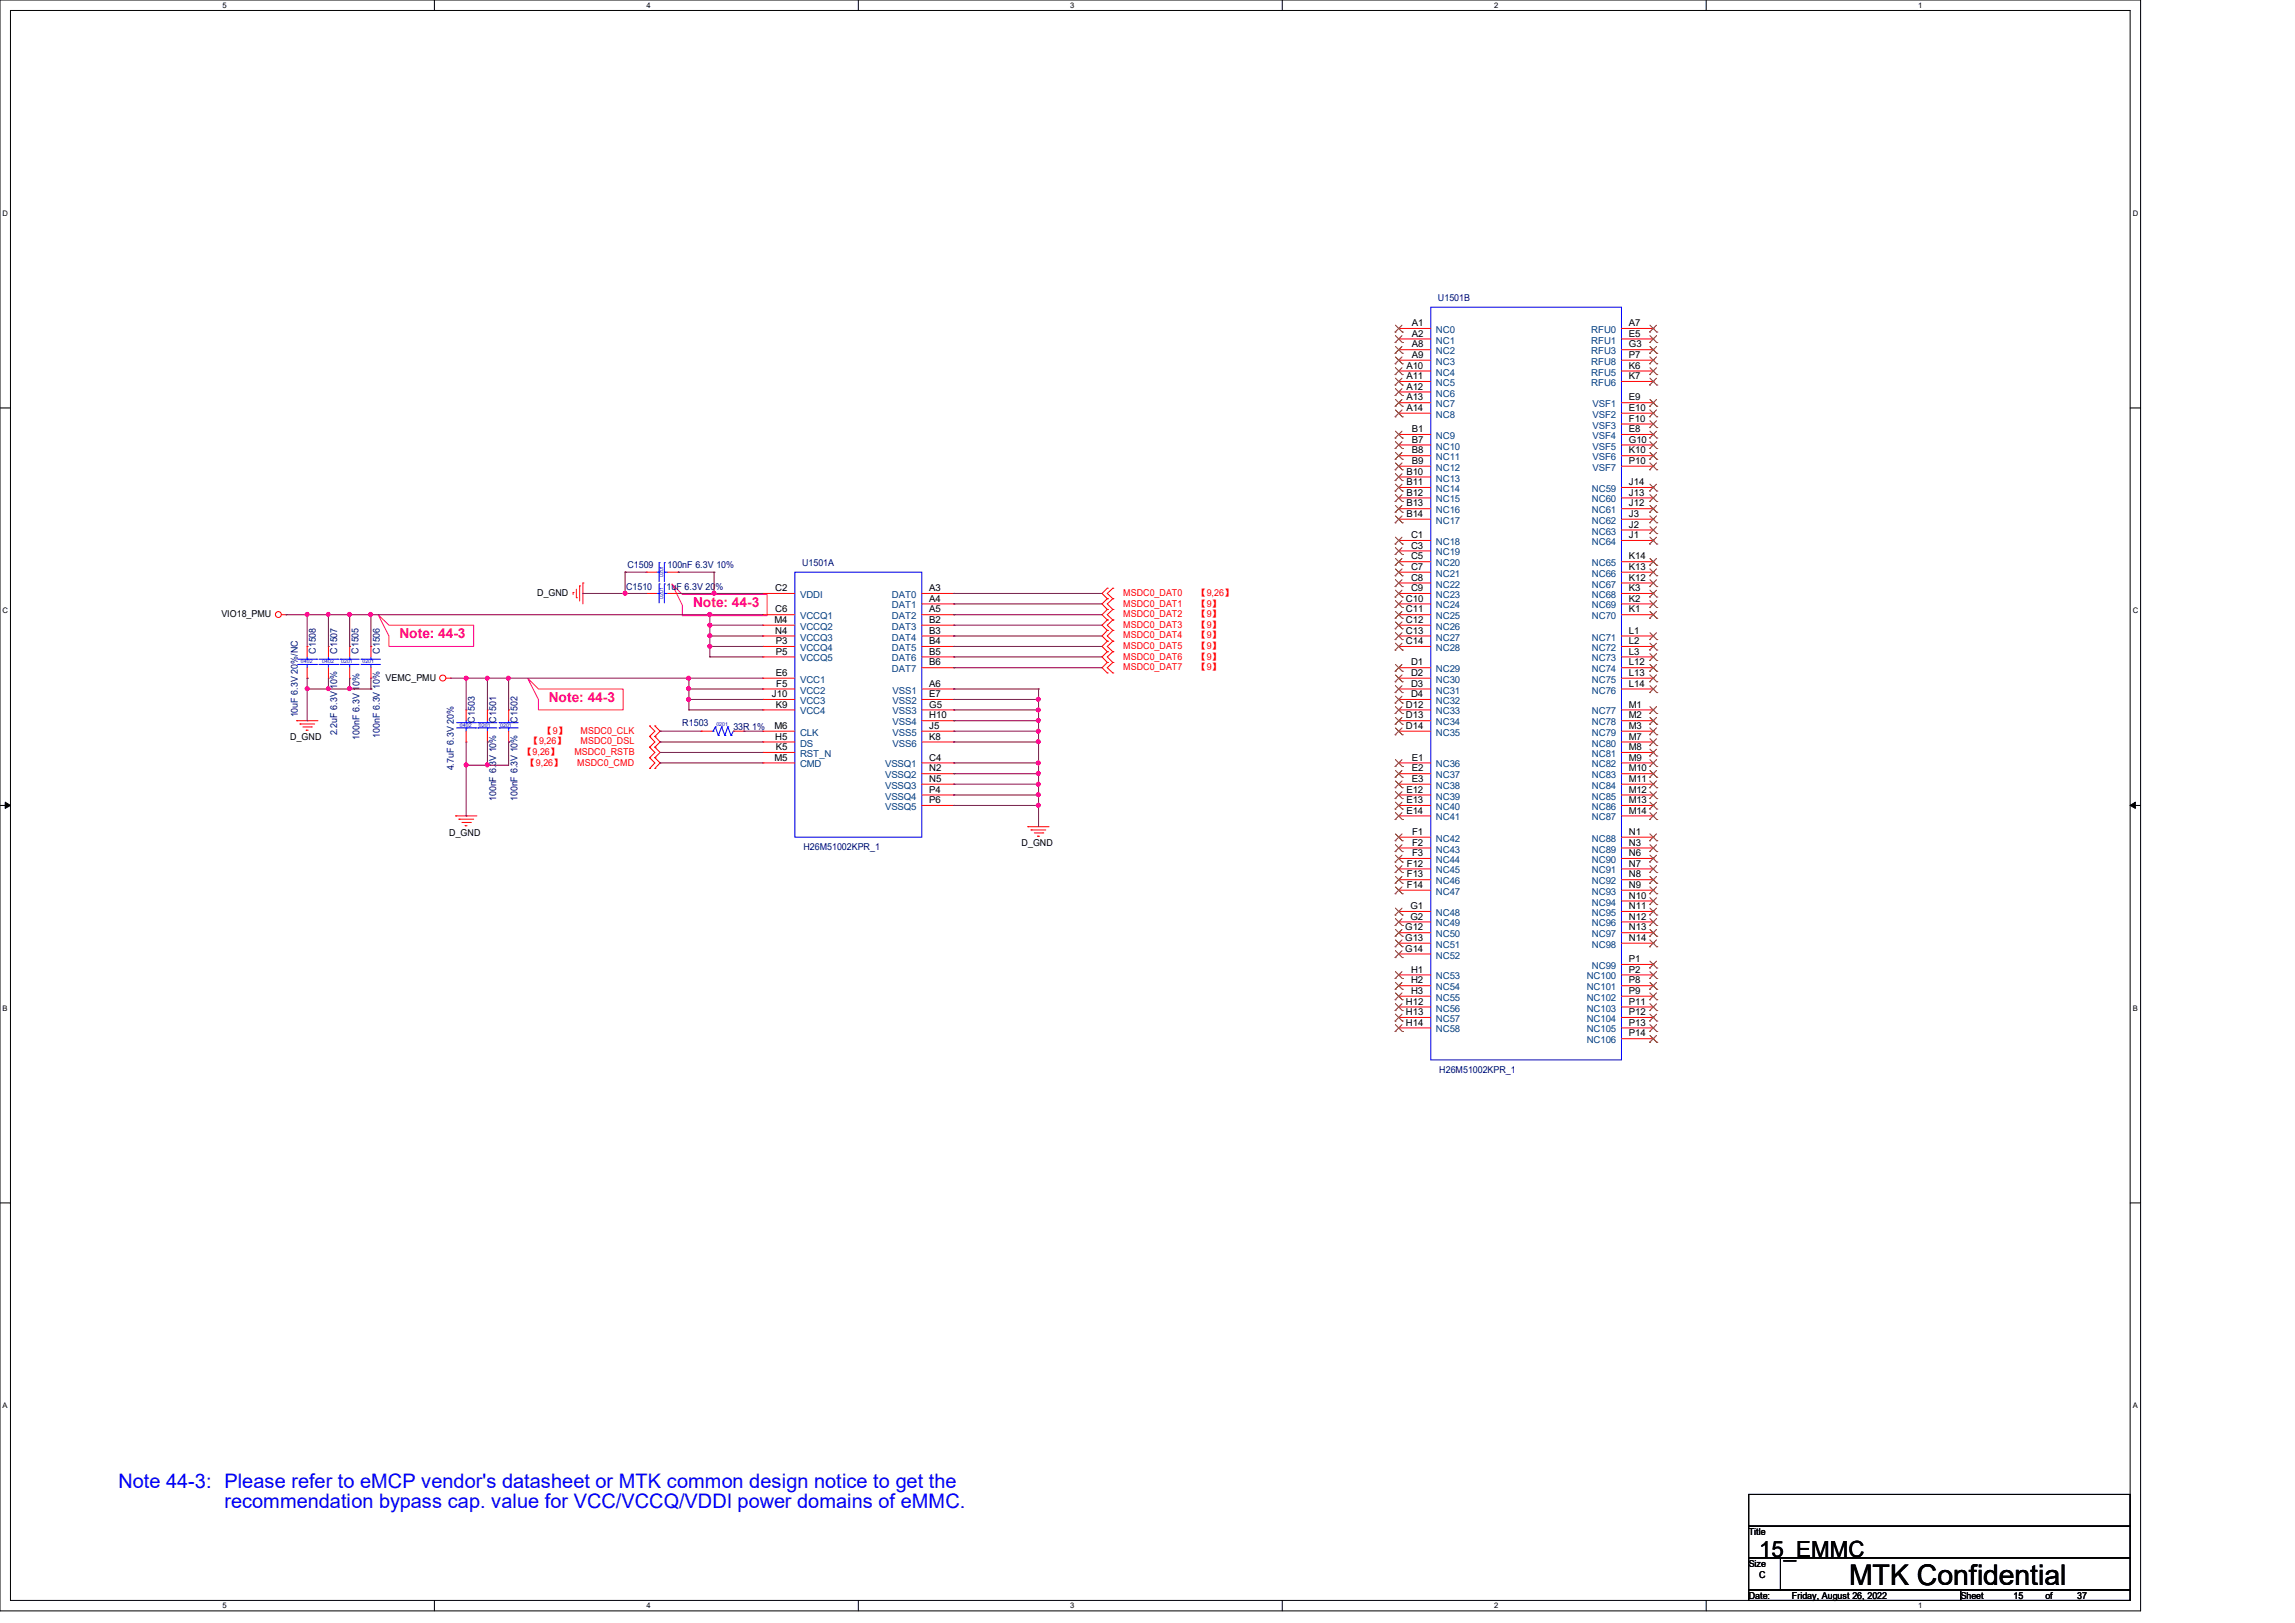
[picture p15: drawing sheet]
<svg xmlns="http://www.w3.org/2000/svg" width="297mm" height="210mm" viewBox="0 0 297 210" stroke-linecap="round" stroke-linejoin="round" font-family="sans-serif">
<defs><g id="words">
<text font-size="3.7" x="239.3" y="205.1">MTK Confidential</text>
<text font-size="2.9" x="227.7" y="201.5">15_EMMC</text>
<g font-size="2.6" fill="#00f">
<text x="15.3" y="192.5">Note 44-3: Please refer to eMCP vendor's datasheet or MTK common design notice to get the</text>
<text x="29" y="195.2">recommendation bypass cap. value for VCC/VCCQ/VDDI power domains of eMMC.</text>
</g>
<g font-size="1.8" fill="#ff0080">
<text x="51.7" y="82.5">Note: 44-3</text>
<text x="89.7" y="78.6">Note: 44-3</text>
<text x="71" y="90.8">Note: 44-3</text>
</g>
<g font-size="1.2" fill="#000080">
<text x="186.1" y="39">U1501B</text>
<text x="81" y="76.3">C1510</text>
<text x="81.2" y="73.5">C1509</text>
<text x="86.3" y="76.3">1uF 6.3V 20%</text>
<text x="86.4" y="73.5">100nF 6.3V 10%</text>
<text x="103.8" y="73.3">U1501A</text>
<text x="40.9" y="84.6" transform="rotate(-90 40.9 84.6)">C1508</text>
<text x="43.6" y="84.6" transform="rotate(-90 43.6 84.6)">C1507</text>
<text x="46.4" y="84.6" transform="rotate(-90 46.4 84.6)">C1505</text>
<text x="49.1" y="84.6" transform="rotate(-90 49.1 84.6)">C1506</text>
<text x="38.6" y="92.8" transform="rotate(-90 38.6 92.8)">10uF 6.3V 20%/NC</text>
<text x="43.6" y="95.2" transform="rotate(-90 43.6 95.2)">2.2uF 6.3V 10%</text>
<text x="46.5" y="95.7" transform="rotate(-90 46.5 95.7)">100nF 6.3V 10%</text>
<text x="49.1" y="95.5" transform="rotate(-90 49.1 95.5)">100nF 6.3V 10%</text>
<text x="61.5" y="93.5" transform="rotate(-90 61.5 93.5)">C1503</text>
<text x="64.2" y="93.5" transform="rotate(-90 64.2 93.5)">C1501</text>
<text x="67" y="93.5" transform="rotate(-90 67 93.5)">C1502</text>
<text x="88.3" y="94">R1503</text>
<text x="94.9" y="94.4">33R 1%</text>
<text x="58.7" y="99.7" transform="rotate(-90 58.7 99.7)">4.7uF 6.3V 20%</text>
<text x="64.2" y="103.7" transform="rotate(-90 64.2 103.7)">100nF 6.3V 10%</text>
<text x="67" y="103.7" transform="rotate(-90 67 103.7)">100nF 6.3V 10%</text>
<text x="104" y="110">H26M51002KPR_1</text>
<text x="186.3" y="138.9">H26M51002KPR_1</text>
</g>
<g font-size="1.2">
<text x="182" y="47.7">A10</text>
<text x="182.7" y="42.2">A1</text>
<text x="182.7" y="43.6">A2</text>
<text x="182.7" y="45">A8</text>
<text x="182.7" y="46.3">A9</text>
<text x="210.8" y="42.2">A7</text>
<text x="210.8" y="43.6">E5</text>
<text x="210.8" y="45">G3</text>
<text x="210.8" y="47.7">K6</text>
<text x="210.8" y="46.3">P7</text>
<text x="182" y="49.1">A11</text>
<text x="182" y="50.4">A12</text>
<text x="182" y="51.8">A13</text>
<text x="182" y="53.2">A14</text>
<text x="210.8" y="49.1">K7</text>
<text x="210.8" y="51.8">E9</text>
<text x="210.8" y="53.2">E10</text>
<text x="182.7" y="55.9">B1</text>
<text x="182.7" y="57.3">B7</text>
<text x="182.7" y="58.7">B8</text>
<text x="210.8" y="55.9">E8</text>
<text x="210.8" y="57.3">G10</text>
<text x="210.8" y="58.7">K10</text>
<text x="210.8" y="54.6">F10</text>
<text x="182" y="61.4">B10</text>
<text x="182" y="62.8">B11</text>
<text x="182" y="64.1">B12</text>
<text x="182" y="65.5">B13</text>
<text x="182.7" y="60">B9</text>
<text x="210.8" y="60">P10</text>
<text x="210.8" y="62.8">J14</text>
<text x="210.8" y="64.1">J13</text>
<text x="210.8" y="65.5">J12</text>
<text x="182" y="66.9">B14</text>
<text x="182.6" y="69.6">C1</text>
<text x="182.6" y="71">C3</text>
<text x="210.8" y="66.9">J3</text>
<text x="210.8" y="68.3">J2</text>
<text x="210.8" y="69.6">J1</text>
<text x="69.5" y="77.1">D_GND</text>
<text x="100.3" y="76.5">C2</text>
<text x="120.3" y="76.5">A3</text>
<text x="120.3" y="77.9">A4</text>
<text x="181.9" y="77.9">C10</text>
<text x="182.6" y="72.4">C5</text>
<text x="182.6" y="73.7">C7</text>
<text x="182.6" y="75.1">C8</text>
<text x="182.6" y="76.5">C9</text>
<text x="210.8" y="72.4">K14</text>
<text x="210.8" y="73.7">K13</text>
<text x="210.8" y="75.1">K12</text>
<text x="210.8" y="76.5">K3</text>
<text x="210.8" y="77.9">K2</text>
<text x="28.7" y="79.8">VIO18_PMU</text>
<text x="100.2" y="80.6">M4</text>
<text x="100.3" y="79.2">C6</text>
<text x="100.3" y="82">N4</text>
<text x="100.4" y="83.4">P3</text>
<text x="120.3" y="79.2">A5</text>
<text x="120.3" y="80.6">B2</text>
<text x="120.3" y="82">B3</text>
<text x="120.3" y="83.4">B4</text>
<text x="181.9" y="79.2">C11</text>
<text x="181.9" y="80.6">C12</text>
<text x="181.9" y="82">C13</text>
<text x="181.9" y="83.4">C14</text>
<text x="210.8" y="79.2">K1</text>
<text x="210.8" y="82">L1</text>
<text x="210.8" y="83.4">L2</text>
<text x="49.9" y="88.1">VEMC_PMU</text>
<text x="100.4" y="84.7">P5</text>
<text x="100.4" y="87.5">E6</text>
<text x="100.5" y="88.9">F5</text>
<text x="120.3" y="84.7">B5</text>
<text x="120.3" y="86.1">B6</text>
<text x="120.3" y="88.9">A6</text>
<text x="182.6" y="86.1">D1</text>
<text x="182.6" y="87.5">D2</text>
<text x="182.6" y="88.9">D3</text>
<text x="210.8" y="84.7">L3</text>
<text x="210.8" y="86.1">L12</text>
<text x="210.8" y="87.5">L13</text>
<text x="210.8" y="88.9">L14</text>
<text x="37.5" y="95.8">D_GND</text>
<text x="99.9" y="90.2">J10</text>
<text x="100.2" y="94.3">M6</text>
<text x="100.3" y="95.7">H5</text>
<text x="100.4" y="91.6">K9</text>
<text x="120.3" y="90.2">E7</text>
<text x="120.3" y="91.6">G5</text>
<text x="120.3" y="93">H10</text>
<text x="120.3" y="94.3">J5</text>
<text x="120.3" y="95.7">K8</text>
<text x="181.9" y="91.6">D12</text>
<text x="181.9" y="93">D13</text>
<text x="181.9" y="94.3">D14</text>
<text x="182.6" y="90.2">D4</text>
<text x="210.8" y="91.6">M1</text>
<text x="210.8" y="93">M2</text>
<text x="210.8" y="94.3">M3</text>
<text x="210.8" y="95.7">M7</text>
<text x="100.2" y="98.4">M5</text>
<text x="100.4" y="97.1">K5</text>
<text x="120.3" y="98.4">C4</text>
<text x="120.3" y="99.8">N2</text>
<text x="120.3" y="101.2">N5</text>
<text x="182.7" y="98.4">E1</text>
<text x="182.7" y="99.8">E2</text>
<text x="182.7" y="101.2">E3</text>
<text x="210.8" y="97.1">M8</text>
<text x="210.8" y="98.4">M9</text>
<text x="210.8" y="99.8">M10</text>
<text x="210.8" y="101.2">M11</text>
<text x="120.3" y="102.6">P4</text>
<text x="120.3" y="103.9">P6</text>
<text x="182" y="102.6">E12</text>
<text x="182" y="103.9">E13</text>
<text x="182" y="105.3">E14</text>
<text x="210.8" y="102.6">M12</text>
<text x="210.8" y="103.9">M13</text>
<text x="210.8" y="105.3">M14</text>
<text x="58.1" y="108.1">D_GND</text>
<text x="132.2" y="109.5">D_GND</text>
<text x="182.1" y="112.1">F12</text>
<text x="182.1" y="113.5">F13</text>
<text x="182.7" y="108">F1</text>
<text x="182.7" y="109.4">F2</text>
<text x="182.7" y="110.8">F3</text>
<text x="210.8" y="108">N1</text>
<text x="210.8" y="109.4">N3</text>
<text x="210.8" y="110.8">N6</text>
<text x="210.8" y="112.1">N7</text>
<text x="210.8" y="113.5">N8</text>
<text x="182.1" y="114.9">F14</text>
<text x="182.5" y="117.6">G1</text>
<text x="182.5" y="119">G2</text>
<text x="210.8" y="114.9">N9</text>
<text x="210.8" y="116.3">N10</text>
<text x="210.8" y="117.6">N11</text>
<text x="210.8" y="119">N12</text>
<text x="181.9" y="120.4">G12</text>
<text x="181.9" y="121.7">G13</text>
<text x="181.9" y="123.1">G14</text>
<text x="182.6" y="125.9">H1</text>
<text x="210.8" y="120.4">N13</text>
<text x="210.8" y="121.7">N14</text>
<text x="210.8" y="124.5">P1</text>
<text x="210.8" y="125.9">P2</text>
<text x="181.9" y="130">H12</text>
<text x="181.9" y="131.4">H13</text>
<text x="182.6" y="127.3">H2</text>
<text x="182.6" y="128.6">H3</text>
<text x="210.8" y="127.3">P8</text>
<text x="210.8" y="128.6">P9</text>
<text x="210.8" y="130">P11</text>
<text x="210.8" y="131.4">P12</text>
<text x="181.9" y="132.7">H14</text>
<text x="210.8" y="132.7">P13</text>
<text x="210.8" y="134.1">P14</text>
<text x="226.3" y="198.6">Title</text>
<text x="226.3" y="202.7">Size</text>
<text x="226.3" y="206.9">Date:</text>
<text x="227.7" y="204.1">C</text>
<text x="231.9" y="206.9">Friday, August 26, 2022</text>
<text x="253.7" y="206.9">Sheet</text>
<text x="260.6" y="206.9">15</text>
<text x="264.7" y="206.9">of</text>
<text x="268.8" y="206.9">37</text>
</g>
<g font-size="1.2" fill="#004080">
<text x="185.8" y="43.1">NC0</text>
<text x="185.8" y="44.4">NC1</text>
<text x="185.8" y="45.8">NC2</text>
<text x="185.8" y="47.2">NC3</text>
<text x="205.9" y="43.1">RFU0</text>
<text x="205.9" y="44.4">RFU1</text>
<text x="205.9" y="45.8">RFU3</text>
<text x="205.9" y="47.2">RFU8</text>
<text x="185.8" y="48.6">NC4</text>
<text x="185.8" y="50">NC5</text>
<text x="185.8" y="51.3">NC6</text>
<text x="185.8" y="52.7">NC7</text>
<text x="205.9" y="48.6">RFU5</text>
<text x="205.9" y="50">RFU6</text>
<text x="206.1" y="52.7">VSF1</text>
<text x="185.8" y="54.1">NC8</text>
<text x="185.8" y="56.8">NC9</text>
<text x="185.8" y="58.2">NC10</text>
<text x="185.8" y="59.6">NC11</text>
<text x="206.1" y="56.8">VSF4</text>
<text x="206.1" y="58.2">VSF5</text>
<text x="206.1" y="59.6">VSF6</text>
<text x="206.1" y="54.1">VSF2</text>
<text x="206.1" y="55.5">VSF3</text>
<text x="185.8" y="60.9">NC12</text>
<text x="185.8" y="62.3">NC13</text>
<text x="185.8" y="63.7">NC14</text>
<text x="185.8" y="65">NC15</text>
<text x="206" y="63.7">NC59</text>
<text x="206" y="65">NC60</text>
<text x="206.1" y="60.9">VSF7</text>
<text x="185.8" y="66.4">NC16</text>
<text x="185.8" y="67.8">NC17</text>
<text x="185.8" y="70.5">NC18</text>
<text x="185.8" y="71.9">NC19</text>
<text x="206" y="66.4">NC61</text>
<text x="206" y="67.8">NC62</text>
<text x="206" y="69.2">NC63</text>
<text x="206" y="70.5">NC64</text>
<text x="103.5" y="77.4">VDDI</text>
<text x="115.4" y="77.4">DAT0</text>
<text x="185.8" y="73.3">NC20</text>
<text x="185.8" y="74.6">NC21</text>
<text x="185.8" y="76">NC22</text>
<text x="185.8" y="77.4">NC23</text>
<text x="206" y="73.3">NC65</text>
<text x="206" y="74.6">NC66</text>
<text x="206" y="76">NC67</text>
<text x="206" y="77.4">NC68</text>
<text x="103.5" y="80.1">VCCQ1</text>
<text x="103.5" y="81.5">VCCQ2</text>
<text x="103.5" y="82.9">VCCQ3</text>
<text x="115.4" y="78.7">DAT1</text>
<text x="115.4" y="80.1">DAT2</text>
<text x="115.4" y="81.5">DAT3</text>
<text x="115.4" y="82.9">DAT4</text>
<text x="185.8" y="78.7">NC24</text>
<text x="185.8" y="80.1">NC25</text>
<text x="185.8" y="81.5">NC26</text>
<text x="185.8" y="82.9">NC27</text>
<text x="206" y="78.7">NC69</text>
<text x="206" y="80.1">NC70</text>
<text x="206" y="82.9">NC71</text>
<text x="103.5" y="84.2">VCCQ4</text>
<text x="103.5" y="85.6">VCCQ5</text>
<text x="103.5" y="88.3">VCC1</text>
<text x="103.5" y="89.7">VCC2</text>
<text x="115.4" y="84.2">DAT5</text>
<text x="115.4" y="85.6">DAT6</text>
<text x="115.4" y="87">DAT7</text>
<text x="115.5" y="89.7">VSS1</text>
<text x="185.8" y="84.2">NC28</text>
<text x="185.8" y="87">NC29</text>
<text x="185.8" y="88.3">NC30</text>
<text x="185.8" y="89.7">NC31</text>
<text x="206" y="84.2">NC72</text>
<text x="206" y="85.6">NC73</text>
<text x="206" y="87">NC74</text>
<text x="206" y="88.3">NC75</text>
<text x="206" y="89.7">NC76</text>
<text x="103.5" y="91.1">VCC3</text>
<text x="103.5" y="92.5">VCC4</text>
<text x="103.5" y="95.2">CLK</text>
<text x="115.5" y="91.1">VSS2</text>
<text x="115.5" y="92.5">VSS3</text>
<text x="115.5" y="93.9">VSS4</text>
<text x="115.5" y="95.2">VSS5</text>
<text x="185.8" y="91.1">NC32</text>
<text x="185.8" y="92.5">NC33</text>
<text x="185.8" y="93.9">NC34</text>
<text x="185.8" y="95.2">NC35</text>
<text x="206" y="92.5">NC77</text>
<text x="206" y="93.9">NC78</text>
<text x="206" y="95.2">NC79</text>
<text x="103.5" y="96.6">DS</text>
<text x="103.5" y="98">RST_N</text>
<text x="103.5" y="99.3">CMD</text>
<text x="114.5" y="99.3">VSSQ1</text>
<text x="114.5" y="100.7">VSSQ2</text>
<text x="115.5" y="96.6">VSS6</text>
<text x="185.8" y="99.3">NC36</text>
<text x="185.8" y="100.7">NC37</text>
<text x="206" y="96.6">NC80</text>
<text x="206" y="98">NC81</text>
<text x="206" y="99.3">NC82</text>
<text x="206" y="100.7">NC83</text>
<text x="114.5" y="102.1">VSSQ3</text>
<text x="114.5" y="103.5">VSSQ4</text>
<text x="114.5" y="104.8">VSSQ5</text>
<text x="185.8" y="102.1">NC38</text>
<text x="185.8" y="103.5">NC39</text>
<text x="185.8" y="104.8">NC40</text>
<text x="185.8" y="106.2">NC41</text>
<text x="206" y="102.1">NC84</text>
<text x="206" y="103.5">NC85</text>
<text x="206" y="104.8">NC86</text>
<text x="206" y="106.2">NC87</text>
<text x="185.8" y="108.9">NC42</text>
<text x="185.8" y="110.3">NC43</text>
<text x="185.8" y="111.7">NC44</text>
<text x="185.8" y="113">NC45</text>
<text x="206" y="108.9">NC88</text>
<text x="206" y="110.3">NC89</text>
<text x="206" y="111.7">NC90</text>
<text x="206" y="113">NC91</text>
<text x="185.8" y="114.4">NC46</text>
<text x="185.8" y="115.8">NC47</text>
<text x="185.8" y="118.5">NC48</text>
<text x="185.8" y="119.9">NC49</text>
<text x="206" y="114.4">NC92</text>
<text x="206" y="115.8">NC93</text>
<text x="206" y="117.2">NC94</text>
<text x="206" y="118.5">NC95</text>
<text x="206" y="119.9">NC96</text>
<text x="185.8" y="121.3">NC50</text>
<text x="185.8" y="122.6">NC51</text>
<text x="185.8" y="124">NC52</text>
<text x="206" y="121.3">NC97</text>
<text x="206" y="122.6">NC98</text>
<text x="206" y="125.4">NC99</text>
<text x="185.8" y="126.7">NC53</text>
<text x="185.8" y="128.1">NC54</text>
<text x="185.8" y="129.5">NC55</text>
<text x="185.8" y="130.9">NC56</text>
<text x="205.4" y="126.7">NC100</text>
<text x="205.4" y="128.1">NC101</text>
<text x="205.4" y="129.5">NC102</text>
<text x="205.4" y="130.9">NC103</text>
<text x="185.8" y="132.2">NC57</text>
<text x="185.8" y="133.6">NC58</text>
<text x="205.4" y="132.2">NC104</text>
<text x="205.4" y="133.6">NC105</text>
<text x="205.4" y="135">NC106</text>
</g>
<g font-size="1.2" fill="#f00">
<text x="145.4" y="77.1">MSDC0_DAT0</text>
<text x="155" y="77.1">【9,26】</text>
<text x="145.4" y="78.5">MSDC0_DAT1</text>
<text x="145.4" y="79.8">MSDC0_DAT2</text>
<text x="145.4" y="81.2">MSDC0_DAT3</text>
<text x="145.4" y="82.6">MSDC0_DAT4</text>
<text x="145.4" y="84">MSDC0_DAT5</text>
<text x="155" y="78.5">【9】</text>
<text x="155" y="79.8">【9】</text>
<text x="155" y="81.2">【9】</text>
<text x="155" y="82.6">【9】</text>
<text x="155" y="84">【9】</text>
<text x="145.4" y="85.3">MSDC0_DAT6</text>
<text x="145.4" y="86.7">MSDC0_DAT7</text>
<text x="155" y="85.3">【9】</text>
<text x="155" y="86.7">【9】</text>
<text x="70.4" y="95">【9】</text>
<text x="75.1" y="95">MSDC0_CLK</text>
<text x="67.7" y="97.7">【9,26】</text>
<text x="68.2" y="99.1">【9,26】</text>
<text x="68.6" y="96.3">【9,26】</text>
<text x="74.3" y="97.7">MSDC0_RSTB</text>
<text x="74.7" y="99.1">MSDC0_CMD</text>
<text x="75.1" y="96.3">MSDC0_DSL</text>
</g>
<g font-size="1">
<text x="28.8" y="1">5</text>
<text x="83.7" y="1">4</text>
<text x="138.5" y="1">3</text>
<text x="193.4" y="1">2</text>
<text x="248.2" y="1">1</text>
<text x=".3" y="27.9">D</text>
<text x="276" y="27.9">D</text>
<text x=".3" y="79.4">C</text>
<text x="276" y="79.4">C</text>
<text x=".3" y="130.8">B</text>
<text x="276" y="130.8">B</text>
<text x=".3" y="182.2">A</text>
<text x="276" y="182.2">A</text>
<text x="28.8" y="208.1">5</text>
<text x="83.7" y="208.1">4</text>
<text x="138.5" y="208.1">3</text>
<text x="193.4" y="208.1">2</text>
<text x="248.2" y="208.1">1</text>
</g>
<g font-size=".7" fill="#00f">
<text x="85.8" y="77.5" transform="rotate(-90 85.8 77.5)">0201</text>
<text x="85.8" y="74.7" transform="rotate(-90 85.8 74.7)">0201</text>
<text x="38.9" y="85.8">0402</text>
<text x="41.7" y="85.8">0402</text>
<text x="44.2" y="85.8">0201</text>
<text x="46.9" y="85.8">0201</text>
<text x="59.5" y="94">0402</text>
<text x="62" y="94">0201</text>
<text x="64.7" y="94">0201</text>
<text x="92.7" y="93.9">0201</text>
</g>
</g></defs>
<path d="M0 0h277v208.4h-277zM1.4 1.4h274.3v205.7h-274.3z" fill="none" stroke="#000" stroke-width=".13"/>
<g fill="#fff">
<path d="M28.8 .1h.5v1.1h-.5z"/>
<path d="M28.8 207.2h.5v1.1h-.5z"/>
</g>
<path d="M56.2 0v1.4M56.2 207.1v1.3" fill="none" stroke="#000" stroke-width=".13"/>
<g fill="#fff">
<path d="M83.7 .1h.5v1.1h-.5z"/>
<path d="M83.7 207.2h.5v1.1h-.5z"/>
</g>
<path d="M111.1 0v1.4M111.1 207.1v1.3" fill="none" stroke="#000" stroke-width=".13"/>
<g fill="#fff">
<path d="M138.5 .1h.6v1.1h-.6z"/>
<path d="M138.5 207.2h.6v1.1h-.6z"/>
</g>
<path d="M165.9 0v1.4M165.9 207.1v1.3" fill="none" stroke="#000" stroke-width=".13"/>
<g fill="#fff">
<path d="M193.4 .1h.5v1.1h-.5z"/>
<path d="M193.4 207.2h.5v1.1h-.5z"/>
</g>
<path d="M220.8 0v1.4M220.8 207.1v1.3" fill="none" stroke="#000" stroke-width=".13"/>
<g fill="#fff">
<path d="M248.2 .1h.6v1.1h-.6z"/>
<path d="M248.2 207.2h.6v1.1h-.6z"/>
<path d="M.3 27.1h.8v1.1h-.8z"/>
<path d="M276 27.1h.7v1.1h-.7z"/>
<path d="M.3 78.5h.8v1.1h-.8z"/>
<path d="M276 78.5h.7v1.1h-.7z"/>
</g>
<path d="M0 52.8h1.4M275.7 52.8h1.3" fill="none" stroke="#000" stroke-width=".13"/>
<g fill="#fff">
<path d="M.3 129.9h.7v1.1h-.7z"/>
<path d="M276 129.9h.6v1.1h-.6z"/>
</g>
<path d="M0 104.2h1.4M275.7 104.2h1.3" fill="none" stroke="#000" stroke-width=".13"/>
<path d="M.7 103.8l.7 .4-.7 .4zM275.7 104.2l.7-.4v.8z" fill="#000" stroke="#000" stroke-width=".13"/>
<g fill="#fff">
<path d="M.3 181.4h.7v1.1h-.7z"/>
<path d="M276 181.4h.6v1.1h-.6z"/>
</g>
<path d="M0 155.7h1.4M275.7 155.7h1.3M226.3 193.4h49.4v4.1h-49.4zM226.3 197.5h49.4v4.1h-49.4zM226.3 205.7h27.4v1.4h-27.4zM226.3 201.6h4.1v4.1h-4.1zM230.4 201.6h45.3v4.1h-45.3zM253.7 205.7h22v1.4h-22z" fill="none" stroke="#000" stroke-width=".13"/>
<path d="M48.9 79.5l1.4 1.4h11v2.8h-11v-1.4zM87 75.6l1.3 1.3h11v2.8h-11v-1.4zM68.3 87.8l1.4 1.4h10.9v2.7h-10.9v-1.4z" fill="none" stroke="#ff0080" stroke-width=".13"/>
<g fill="none" stroke="#f00" stroke-width=".13">
<path d="M181 42.5h.1M181 43.9h.1M181 45.3h.1M181 46.6h.1M181 48h.1M181 49.4h.1M181 50.7h.1M181 52.1h.1M181 53.5h.1M181 56.2h.1M181 57.6h.1M181 59h.1"/>
<path d="M181 42.5h4.2M181 43.9h4.2M181 45.3h4.2M181 46.6h4.2M181 48h4.2M181 49.4h4.2M181 50.7h4.2M181 52.1h4.2M181 53.5h4.2M181 56.2h4.2M181 57.6h4.2M181 59h4.2"/>
<path d="M209.8 42.5h4.2M209.8 43.9h4.2M209.8 45.3h4.2M209.8 46.6h4.2M209.8 48h4.2M209.8 49.4h4.2M209.8 52.1h4.2M209.8 53.5h4.2M209.8 56.2h4.2M209.8 57.6h4.2M209.8 59h4.2M209.8 54.9h4.2"/>
<path d="M214 42.5h.1M214 43.9h.1M214 56.2h.1M214 45.3h.1M214 57.6h.1M214 48h.1M214 49.4h.1M214 59h.1M214 46.6h.1M214 52.1h.1M214 53.5h.1M214 54.9h.1"/>
<path d="M36.4 79.5h.6M37 79.5h.1M74.2 76.7h.1M74.2 76.7v.2M74.6 77.3h.1M74.6 76.2v1.1M75 75.8h.1M75 75.8v2M75.4 75.4h.1M75.4 75.4v2.7M83.7 74h.1M83.7 76.8h.1"/>
<path d="M83.7 76.8h1.3M83.7 74h1.3M86.4 76.8h1.4M86.4 74h1.4M87.8 74h.1M87.8 76.8h.1M98.7 76.8h.1M98.7 79.5h.1M98.7 79.5h4.2M98.7 76.8h4.2M119.3 79.5h4.1M119.3 76.8h4.1"/>
<path d="M119.3 78.1h4.1M123.4 76.8h.1M123.4 78.1h.1M123.4 79.5h.1M143.3 76.1h.1M143.3 77.5h.1M143.3 78.9h.1M143.3 76.1l-.7 .7 .7 .7M143.3 77.5l-.7 .6 .7 .8M143.3 78.9l-.7 .6 .7 .7M144 77.5h.1M144 76.1h.1"/>
<path d="M144 78.9h.1M144 76.1l-.7 .7 .7 .7M144 77.5l-.7 .6 .7 .8M144 78.9l-.7 .6 .7 .7M181 60.3h.1M181 61.7h.1M181 63.1h.1M181 64.4h.1M181 65.8h.1M181 67.2h.1M181 69.9h.1M181 71.3h.1"/>
<path d="M181 72.7h.1M181 74h.1M181 75.4h.1M181 76.8h.1M181 78.1h.1M181 79.5h.1M181 79.5h4.2M181 76.8h4.2M181 78.1h4.2M181 74h4.2M181 60.3h4.2M181 61.7h4.2"/>
<path d="M181 63.1h4.2M181 64.4h4.2M181 65.8h4.2M181 67.2h4.2M181 69.9h4.2M181 71.3h4.2M181 72.7h4.2M181 75.4h4.2M209.8 79.5h4.2M209.8 76.8h4.2M209.8 78.1h4.2M209.8 74h4.2"/>
<path d="M209.8 60.3h4.2M209.8 63.1h4.2M209.8 64.4h4.2M209.8 65.8h4.2M209.8 67.2h4.2M209.8 69.9h4.2M209.8 72.7h4.2M209.8 75.4h4.2M209.8 68.6h4.2M214 60.3h.1M214 63.1h.1M214 64.4h.1"/>
<path d="M214 65.8h.1M214 67.2h.1M214 68.6h.1M214 69.9h.1M214 72.7h.1M214 74h.1M214 75.4h.1M214 76.8h.1M214 78.1h.1M214 79.5h.1M38.4 93.3h.1M38.4 93.3h2.7"/>
<path d="M38.8 93.7h.1M38.8 93.7h1.9M39.2 94.1h1.1M39.6 94.5h.1M39.6 94.5h.3M39.8 83.7h.1M39.8 87.8h.1M39.8 83.7v1.3M39.8 86.4v1.4M40.3 94.1h.1M42.5 83.7h.1M42.5 87.8h.1"/>
<path d="M42.5 83.7v1.3M42.5 86.4v1.4M45.3 83.7h.1M45.3 87.8h.1M45.3 83.7v1.3M45.3 86.4v1.4M48 83.7h.1M48 87.8h.1M48 83.7v1.3M48 86.4v1.4M57.7 87.8h.6M58.3 87.8h.1"/>
<path d="M60.3 91.9h.1M60.3 96h.1M60.3 91.9v1.4M60.3 94.6v1.4M63.1 91.9h.1M63.1 96h.1M63.1 91.9v1.4M63.1 94.6v1.4M65.8 91.9h.1M65.8 96h.1M65.8 91.9v1.4M65.8 94.6v1.4"/>
<path d="M84.1 95.3h.1M84.1 93.9h.1M84.1 96.7h.1M84.1 99.4h.1M84.1 98h.1M84.1 93.9l.7 .7-.7 .7M84.1 95.3l.7 .7-.7 .7M84.1 98l.7 .7-.7 .7M84.1 96.7l.7 .7-.7 .6M84.8 93.9h.1M84.8 95.3h.1M84.8 96.7h.1"/>
<path d="M84.8 98h.1M84.8 99.4h.1M84.8 93.9l.6 .7-.6 .7M84.8 95.3l.6 .7-.6 .7M84.8 98l.6 .7-.6 .7M84.8 96.7l.6 .7-.6 .6M90.8 94.6h.1M90.8 94.6h1.4M94.9 94.6h1.4M96.3 94.6h.1M98.7 80.9h.1M98.7 82.3h.1"/>
<path d="M98.7 83.7h.1M98.7 85h.1M98.7 87.8h.1M98.7 89.2h.1M98.7 90.5h.1M98.7 91.9h.1M98.7 94.6h.1M98.7 96h.1M98.7 97.4h.1M98.7 98.7h.1M98.7 87.8h4.2M98.7 94.6h4.2"/>
<path d="M98.7 80.9h4.2M98.7 82.3h4.2M98.7 83.7h4.2M98.7 85h4.2M98.7 89.2h4.2M98.7 90.5h4.2M98.7 91.9h4.2M98.7 96h4.2M98.7 97.4h4.2M98.7 98.7h4.2M119.3 93.3h4.1M119.3 94.6h4.1"/>
<path d="M119.3 80.9h4.1M119.3 82.3h4.1M119.3 83.7h4.1M119.3 85h4.1M119.3 89.2h4.1M119.3 90.5h4.1M119.3 91.9h4.1M119.3 96h4.1M119.3 98.7h4.1M119.3 86.4h4.1M123.4 80.9h.1M123.4 82.3h.1"/>
<path d="M123.4 83.7h.1M123.4 85h.1M123.4 86.4h.1M123.4 89.2h.1M123.4 90.5h.1M123.4 91.9h.1M123.4 93.3h.1M123.4 94.6h.1M123.4 96h.1M123.4 98.7h.1M143.3 80.2h.1M143.3 81.6h.1"/>
<path d="M143.3 83h.1M143.3 84.3h.1M143.3 85.7h.1M143.3 87.1h.1M143.3 80.2l-.7 .7 .7 .7M143.3 81.6l-.7 .7 .7 .7M143.3 83l-.7 .7 .7 .6M143.3 84.3l-.7 .7 .7 .7M143.3 85.7l-.7 .7 .7 .7M144 80.2h.1M144 81.6h.1M144 83h.1"/>
<path d="M144 84.3h.1M144 85.7h.1M144 87.1h.1M144 80.2l-.7 .7 .7 .7M144 81.6l-.7 .7 .7 .7M144 83l-.7 .7 .7 .6M144 84.3l-.7 .7 .7 .7M144 85.7l-.7 .7 .7 .7M181 80.9h.1M181 82.3h.1M181 83.7h.1M181 86.4h.1"/>
<path d="M181 87.8h.1M181 89.2h.1M181 90.5h.1M181 91.9h.1M181 93.3h.1M181 94.6h.1M181 98.7h.1M181 87.8h4.2M181 93.3h4.2M181 94.6h4.2M181 80.9h4.2M181 82.3h4.2"/>
<path d="M181 83.7h4.2M181 89.2h4.2M181 90.5h4.2M181 91.9h4.2M181 98.7h4.2M181 86.4h4.2M209.8 87.8h4.2M209.8 93.3h4.2M209.8 94.6h4.2M209.8 82.3h4.2M209.8 83.7h4.2M209.8 85h4.2"/>
<path d="M209.8 89.2h4.2M209.8 91.9h4.2M209.8 96h4.2M209.8 97.4h4.2M209.8 98.7h4.2M209.8 86.4h4.2M214 82.3h.1M214 83.7h.1M214 85h.1M214 86.4h.1M214 87.8h.1M214 89.2h.1"/>
<path d="M214 91.9h.1M214 93.3h.1M214 94.6h.1M214 96h.1M214 97.4h.1M214 98.7h.1M59 105.6h.1M59 105.6h2.7M59.4 106h.1M59.4 106h1.9M59.8 106.4h1.1M60.2 106.8h.1"/>
<path d="M60.2 106.8h.3M60.9 106.4h.1M119.3 100.1h4.1M119.3 101.5h4.1M119.3 102.9h4.1M119.3 104.2h4.1M123.4 100.1h.1M123.4 101.5h.1M123.4 102.9h.1M123.4 104.2h.1M133 107h.1M133 107h2.8"/>
<path d="M133.4 107.4h.1M133.4 107.4h1.9M133.9 107.8h1.1M134.3 108.2h.1M134.3 108.2h.2M135 107.8h.1M181 100.1h.1M181 101.5h.1M181 102.9h.1M181 104.2h.1M181 105.6h.1M181 108.3h.1"/>
<path d="M181 109.7h.1M181 111.1h.1M181 112.4h.1M181 113.8h.1M181 115.2h.1M181 117.9h.1M181 119.3h.1M181 105.6h4.2M181 100.1h4.2M181 101.5h4.2M181 102.9h4.2M181 104.2h4.2"/>
<path d="M181 108.3h4.2M181 109.7h4.2M181 111.1h4.2M181 112.4h4.2M181 113.8h4.2M181 115.2h4.2M181 117.9h4.2M181 119.3h4.2M209.8 105.6h4.2M209.8 100.1h4.2M209.8 101.5h4.2M209.8 102.9h4.2"/>
<path d="M209.8 104.2h4.2M209.8 108.3h4.2M209.8 109.7h4.2M209.8 111.1h4.2M209.8 112.4h4.2M209.8 113.8h4.2M209.8 115.2h4.2M209.8 117.9h4.2M209.8 119.3h4.2M209.8 116.6h4.2M214 100.1h.1M214 101.5h.1"/>
<path d="M214 102.9h.1M214 104.2h.1M214 105.6h.1M214 108.3h.1M214 109.7h.1M214 111.1h.1M214 112.4h.1M214 113.8h.1M214 115.2h.1M214 116.6h.1M214 117.9h.1M214 119.3h.1"/>
<path d="M181 120.7h.1M181 122h.1M181 123.4h.1M181 126.2h.1M181 127.6h.1M181 128.9h.1M181 130.3h.1M181 131.7h.1M181 133h.1M181 120.7h4.2M181 122h4.2M181 123.4h4.2"/>
<path d="M181 126.2h4.2M181 127.6h4.2M181 128.9h4.2M181 130.3h4.2M181 131.7h4.2M181 133h4.2M209.8 120.7h4.2M209.8 122h4.2M209.8 126.2h4.2M209.8 127.6h4.2M209.8 128.9h4.2M209.8 130.3h4.2"/>
<path d="M209.8 131.7h4.2M209.8 133h4.2M209.8 124.8h4.2M209.8 134.4h4.2M214 120.7h.1M214 122h.1M214 124.8h.1M214 126.2h.1M214 127.6h.1M214 128.9h.1M214 130.3h.1M214 131.7h.1"/>
<path d="M214 133h.1M214 134.4h.1"/>
<circle cx="36" cy="79.5" r=".38"/>
<circle cx="57.3" cy="87.7" r=".39"/>
</g>
<g fill="none" stroke="#00f" stroke-width=".13">
<path d="M185.2 39.8h24.6v97.4h-24.6zM85 74h.3M85 76.8h.3M85.3 74h.1M85.3 72.8h.1M85.3 76.8h.1M85.3 75.6h.1M85.3 72.8v2.5M85.3 75.6v2.4M86 72.8h.1M86 74h.1M86 75.6h.1"/>
<path d="M86 76.8h.1M86 74h.4M86 72.8v2.5M86 75.6v2.4M86 76.8h.4M102.9 74h16.4v34.3h-16.4zM38.5 86h2.5M38.5 85.3h2.5M39.8 85.3h.1M39.8 86h.1M39.8 85v.3M39.8 86v.4"/>
<path d="M41 86h.1M41 85.3h.1M41.3 86h2.4M41.3 85.3h2.4M42.5 85.3h.1M42.5 86h.1M42.5 85v.3M42.5 86v.4M43.7 86h.1M43.7 85.3h.1M44 86h.1M44 85.3h.1"/>
<path d="M44 86h2.5M44 85.3h2.5M45.3 85.3h.1M45.3 86h.1M45.3 85v.3M45.3 86v.4M46.7 86h.1M46.7 85.3h.1M46.7 86h2.5M46.7 85.3h2.5M48 85.3h.1M48 86h.1"/>
<path d="M48 85v.3M48 86v.4M59.1 94.2h2.5M59.1 93.5h2.5M60.3 93.5h.1M60.3 94.2h.1M60.3 93.3v.2M60.3 94.2v.4M61.6 94.2h.1M61.6 93.5h.1M61.8 94.2h.1M61.8 93.5h.1"/>
<path d="M61.8 94.2h2.5M61.8 93.5h2.5M63.1 93.5h.1M63.1 94.2h.1M63.1 93.3v.2M63.1 94.2v.4M64.6 94.2h.1M64.6 93.5h.1M64.6 94.2h2.5M64.6 93.5h2.5M65.8 93.5h.1M65.8 94.2h.1"/>
<path d="M65.8 93.3v.2M65.8 94.2v.4M92.2 94.6h.1M92.3 94.6h.1M92.6 94.1h.1M92.6 94.1l-.3 .5M92.6 94.1l.4 1.1M93 95.2h.1M93.4 94.1h.1M93.4 94.1l-.4 1.1M93.4 94.1l.4 1.1M93.8 95.2h.1"/>
<path d="M94.2 94.1h.1M94.2 94.1l-.4 1.1M94.2 94.1l.4 1.1M94.6 95.2h.1M94.9 94.6h.1M94.9 94.6l-.3 .6"/>
</g>
<g fill="none" stroke="#804000" stroke-width=".13">
<path d="M180.6 43h.1M180.6 44.3h.1M180.6 45.7h.1M180.6 47.1h.1M180.6 48.5h.1M180.6 49.8h.1M180.6 51.2h.1M180.6 52.6h.1M180.6 53.9h.1M180.6 56.7h.1M180.6 58h.1M180.6 59.4h.1"/>
<path d="M180.6 42.1l.9 .9M180.6 43.4l.9 .9M180.6 44.8l.9 .9M180.6 46.2l.9 .9M180.6 47.6l.9 .9M180.6 48.9l.9 .9M180.6 50.3l.9 .9M180.6 51.7l.9 .9M180.6 53l.9 .9M180.6 55.8l.9 .9M180.6 57.1l.9 .9M180.6 58.5l.9 .9"/>
<path d="M180.6 59.9l.9 .9M181.4 42.1l-.8 .9M181.4 43.4l-.8 .9M181.4 44.8l-.8 .9M181.4 46.2l-.8 .9M181.4 47.6l-.8 .9M181.4 48.9l-.8 .9M181.4 50.3l-.8 .9M181.4 51.7l-.8 .9M181.4 53l-.8 .9M181.4 55.8l-.8 .9M181.4 57.1l-.8 .9"/>
<path d="M181.4 58.5l-.8 .9M181.4 59.9l-.8 .9M181.5 43h.1M181.5 44.3h.1M181.5 45.7h.1M181.5 47.1h.1M181.5 48.5h.1M181.5 49.8h.1M181.5 51.2h.1M181.5 52.6h.1M181.5 53.9h.1M181.5 56.7h.1"/>
<path d="M181.5 58h.1M181.5 59.4h.1M213.5 43h.1M213.5 44.3h.1M213.5 56.7h.1M213.5 45.7h.1M213.5 58h.1M213.5 48.5h.1M213.5 49.8h.1M213.5 59.4h.1M213.5 47.1h.1M213.5 52.6h.1"/>
<path d="M213.5 53.9h.1M213.5 55.3h.1M213.5 42.1l.9 .9M213.5 43.4l.9 .9M213.5 55.8l.9 .9M213.5 44.8l.9 .9M213.5 57.1l.9 .9M213.5 47.6l.9 .9M213.5 48.9l.9 .9M213.5 58.5l.9 .9M213.5 46.2l.9 .9M213.5 59.9l.9 .9"/>
<path d="M213.5 51.7l.9 .9M213.5 53l.9 .9M213.5 54.4l.9 .9M214.4 43.4l-.9 .9M214.4 46.2l-.9 .9M214.4 48.9l-.9 .9M214.4 53l-.9 .9M214.4 55.8l-.9 .9M214.4 57.1l-.9 .9M214.4 59.9l-.9 .9M214.4 42.1l-.9 .9M214.4 44.8l-.9 .9"/>
<path d="M214.4 47.6l-.9 .9M214.4 58.5l-.9 .9M214.4 51.7l-.9 .9M214.4 54.4l-.9 .9M214.4 43h.1M214.4 44.3h.1M214.4 56.7h.1M214.4 45.7h.1M214.4 58h.1M214.4 48.5h.1M214.4 49.8h.1M214.4 59.4h.1"/>
<path d="M214.4 47.1h.1M214.4 52.6h.1M214.4 53.9h.1M214.4 55.3h.1M180.6 60.8h.1M180.6 62.2h.1M180.6 63.5h.1M180.6 64.9h.1M180.6 66.3h.1M180.6 67.6h.1M180.6 70.4h.1M180.6 71.8h.1"/>
<path d="M180.6 73.2h.1M180.6 74.5h.1M180.6 75.9h.1M180.6 77.3h.1M180.6 78.6h.1M180.6 61.3l.9 .9M180.6 62.7l.9 .8M180.6 64l.9 .9M180.6 65.4l.9 .9M180.6 66.8l.9 .8M180.6 69.5l.9 .9M180.6 70.9l.9 .9"/>
<path d="M180.6 72.3l.9 .9M180.6 73.6l.9 .9M180.6 75l.9 .9M180.6 76.4l.9 .9M180.6 77.7l.9 .9M180.6 79.1l.9 .9M181.4 61.3l-.8 .9M181.4 62.7l-.8 .8M181.4 64l-.8 .9M181.4 65.4l-.8 .9M181.4 66.8l-.8 .8M181.4 69.5l-.8 .9"/>
<path d="M181.4 70.9l-.8 .9M181.4 72.3l-.8 .9M181.4 73.6l-.8 .9M181.4 75l-.8 .9M181.4 76.4l-.8 .9M181.4 77.7l-.8 .9M181.4 79.1l-.8 .9M181.5 60.8h.1M181.5 62.2h.1M181.5 63.5h.1M181.5 64.9h.1M181.5 66.3h.1"/>
<path d="M181.5 67.6h.1M181.5 70.4h.1M181.5 71.8h.1M181.5 73.2h.1M181.5 74.5h.1M181.5 75.9h.1M181.5 77.3h.1M181.5 78.6h.1M213.5 60.8h.1M213.5 63.5h.1M213.5 64.9h.1M213.5 66.3h.1"/>
<path d="M213.5 67.6h.1M213.5 69h.1M213.5 70.4h.1M213.5 73.2h.1M213.5 74.5h.1M213.5 75.9h.1M213.5 77.3h.1M213.5 78.6h.1M213.5 62.7l.9 .8M213.5 64l.9 .9M213.5 65.4l.9 .9M213.5 66.8l.9 .8"/>
<path d="M213.5 68.2l.9 .8M213.5 69.5l.9 .9M213.5 72.3l.9 .9M213.5 73.6l.9 .9M213.5 75l.9 .9M213.5 76.4l.9 .9M213.5 77.7l.9 .9M213.5 79.1l.9 .9M214.4 66.8l-.9 .8M214.4 69.5l-.9 .9M214.4 76.4l-.9 .9M214.4 77.7l-.9 .9"/>
<path d="M214.4 62.7l-.9 .8M214.4 64l-.9 .9M214.4 65.4l-.9 .9M214.4 68.2l-.9 .8M214.4 72.3l-.9 .9M214.4 73.6l-.9 .9M214.4 75l-.9 .9M214.4 79.1l-.9 .9M214.4 60.8h.1M214.4 63.5h.1M214.4 64.9h.1M214.4 66.3h.1"/>
<path d="M214.4 67.6h.1M214.4 69h.1M214.4 70.4h.1M214.4 73.2h.1M214.4 74.5h.1M214.4 75.9h.1M214.4 77.3h.1M214.4 78.6h.1M180.6 80h.1M180.6 81.4h.1M180.6 82.8h.1M180.6 84.1h.1"/>
<path d="M180.6 86.9h.1M180.6 88.2h.1M180.6 89.6h.1M180.6 91h.1M180.6 92.3h.1M180.6 93.7h.1M180.6 95.1h.1M180.6 99.2h.1M180.6 80.5l.9 .9M180.6 81.9l.9 .9M180.6 83.2l.9 .9M180.6 86l.9 .9"/>
<path d="M180.6 87.3l.9 .9M180.6 88.7l.9 .9M180.6 90.1l.9 .9M180.6 91.4l.9 .9M180.6 92.8l.9 .9M180.6 94.2l.9 .9M180.6 98.3l.9 .9M180.6 99.7l.9 .9M181.4 80.5l-.8 .9M181.4 81.9l-.8 .9M181.4 83.2l-.8 .9M181.4 86l-.8 .9"/>
<path d="M181.4 87.3l-.8 .9M181.4 88.7l-.8 .9M181.4 90.1l-.8 .9M181.4 91.4l-.8 .9M181.4 92.8l-.8 .9M181.4 94.2l-.8 .9M181.4 98.3l-.8 .9M181.4 99.7l-.8 .9M181.5 80h.1M181.5 81.4h.1M181.5 82.8h.1M181.5 84.1h.1"/>
<path d="M181.5 86.9h.1M181.5 88.2h.1M181.5 89.6h.1M181.5 91h.1M181.5 92.3h.1M181.5 93.7h.1M181.5 95.1h.1M181.5 99.2h.1M213.5 80h.1M213.5 82.8h.1M213.5 84.1h.1M213.5 85.5h.1"/>
<path d="M213.5 86.9h.1M213.5 88.2h.1M213.5 89.6h.1M213.5 92.3h.1M213.5 93.7h.1M213.5 95.1h.1M213.5 96.5h.1M213.5 97.8h.1M213.5 99.2h.1M213.5 81.9l.9 .9M213.5 83.2l.9 .9M213.5 84.6l.9 .9"/>
<path d="M213.5 86l.9 .9M213.5 87.3l.9 .9M213.5 88.7l.9 .9M213.5 91.4l.9 .9M213.5 92.8l.9 .9M213.5 94.2l.9 .9M213.5 95.6l.9 .9M213.5 96.9l.9 .9M213.5 98.3l.9 .9M213.5 99.7l.9 .9M214.4 84.6l-.9 .9M214.4 87.3l-.9 .9"/>
<path d="M214.4 94.2l-.9 .9M214.4 96.9l-.9 .9M214.4 98.3l-.9 .9M214.4 81.9l-.9 .9M214.4 83.2l-.9 .9M214.4 86l-.9 .9M214.4 88.7l-.9 .9M214.4 91.4l-.9 .9M214.4 92.8l-.9 .9M214.4 95.6l-.9 .9M214.4 99.7l-.9 .9M214.4 80h.1"/>
<path d="M214.4 82.8h.1M214.4 84.1h.1M214.4 85.5h.1M214.4 86.9h.1M214.4 88.2h.1M214.4 89.6h.1M214.4 92.3h.1M214.4 93.7h.1M214.4 95.1h.1M214.4 96.5h.1M214.4 97.8h.1M214.4 99.2h.1"/>
<path d="M180.6 100.6h.1M180.6 101.9h.1M180.6 103.3h.1M180.6 104.7h.1M180.6 106h.1M180.6 108.8h.1M180.6 110.2h.1M180.6 111.5h.1M180.6 112.9h.1M180.6 114.3h.1M180.6 115.7h.1M180.6 118.4h.1"/>
<path d="M180.6 119.8h.1M180.6 101l.9 .9M180.6 102.4l.9 .9M180.6 103.8l.9 .9M180.6 105.2l.9 .8M180.6 107.9l.9 .9M180.6 109.3l.9 .9M180.6 110.7l.9 .8M180.6 112l.9 .9M180.6 113.4l.9 .9M180.6 114.8l.9 .9M180.6 117.5l.9 .9"/>
<path d="M180.6 118.9l.9 .9M181.4 101l-.8 .9M181.4 102.4l-.8 .9M181.4 103.8l-.8 .9M181.4 105.2l-.8 .8M181.4 107.9l-.8 .9M181.4 109.3l-.8 .9M181.4 110.7l-.8 .8M181.4 112l-.8 .9M181.4 113.4l-.8 .9M181.4 114.8l-.8 .9M181.4 117.5l-.8 .9"/>
<path d="M181.4 118.9l-.8 .9M181.5 100.6h.1M181.5 101.9h.1M181.5 103.3h.1M181.5 104.7h.1M181.5 106h.1M181.5 108.8h.1M181.5 110.2h.1M181.5 111.5h.1M181.5 112.9h.1M181.5 114.3h.1M181.5 115.7h.1"/>
<path d="M181.5 118.4h.1M181.5 119.8h.1M213.5 100.6h.1M213.5 101.9h.1M213.5 103.3h.1M213.5 104.7h.1M213.5 106h.1M213.5 108.8h.1M213.5 110.2h.1M213.5 111.5h.1M213.5 112.9h.1M213.5 114.3h.1"/>
<path d="M213.5 115.7h.1M213.5 117.1h.1M213.5 118.4h.1M213.5 119.8h.1M213.5 101l.9 .9M213.5 102.4l.9 .9M213.5 103.8l.9 .9M213.5 105.2l.9 .8M213.5 107.9l.9 .9M213.5 109.3l.9 .9M213.5 110.7l.9 .8M213.5 112l.9 .9"/>
<path d="M213.5 113.4l.9 .9M213.5 114.8l.9 .9M213.5 116.2l.9 .9M213.5 117.5l.9 .9M213.5 118.9l.9 .9M214.4 101l-.9 .9M214.4 102.4l-.9 .9M214.4 103.8l-.9 .9M214.4 105.2l-.9 .8M214.4 107.9l-.9 .9M214.4 109.3l-.9 .9M214.4 110.7l-.9 .8"/>
<path d="M214.4 112l-.9 .9M214.4 113.4l-.9 .9M214.4 114.8l-.9 .9M214.4 116.2l-.9 .9M214.4 117.5l-.9 .9M214.4 118.9l-.9 .9M214.4 100.6h.1M214.4 101.9h.1M214.4 103.3h.1M214.4 104.7h.1M214.4 106h.1M214.4 108.8h.1"/>
<path d="M214.4 110.2h.1M214.4 111.5h.1M214.4 112.9h.1M214.4 114.3h.1M214.4 115.7h.1M214.4 117.1h.1M214.4 118.4h.1M214.4 119.8h.1M180.6 121.2h.1M180.6 122.5h.1M180.6 123.9h.1M180.6 126.6h.1"/>
<path d="M180.6 128h.1M180.6 129.4h.1M180.6 130.8h.1M180.6 132.1h.1M180.6 133.5h.1M180.6 120.3l.9 .9M180.6 121.6l.9 .9M180.6 123l.9 .9M180.6 125.7l.9 .9M180.6 127.1l.9 .9M180.6 128.5l.9 .9M180.6 129.9l.9 .9"/>
<path d="M180.6 131.2l.9 .9M180.6 132.6l.9 .9M181.4 120.3l-.8 .9M181.4 121.6l-.8 .9M181.4 123l-.8 .9M181.4 125.7l-.8 .9M181.4 127.1l-.8 .9M181.4 128.5l-.8 .9M181.4 129.9l-.8 .9M181.4 131.2l-.8 .9M181.4 132.6l-.8 .9M181.5 121.2h.1"/>
<path d="M181.5 122.5h.1M181.5 123.9h.1M181.5 126.6h.1M181.5 128h.1M181.5 129.4h.1M181.5 130.8h.1M181.5 132.1h.1M181.5 133.5h.1M213.5 121.2h.1M213.5 122.5h.1M213.5 125.3h.1M213.5 126.6h.1"/>
<path d="M213.5 128h.1M213.5 129.4h.1M213.5 130.8h.1M213.5 132.1h.1M213.5 133.5h.1M213.5 134.9h.1M213.5 120.3l.9 .9M213.5 121.6l.9 .9M213.5 124.4l.9 .9M213.5 125.7l.9 .9M213.5 127.1l.9 .9M213.5 128.5l.9 .9"/>
<path d="M213.5 129.9l.9 .9M213.5 131.2l.9 .9M213.5 132.6l.9 .9M213.5 134l.9 .9M214.4 120.3l-.9 .9M214.4 121.6l-.9 .9M214.4 124.4l-.9 .9M214.4 125.7l-.9 .9M214.4 127.1l-.9 .9M214.4 128.5l-.9 .9M214.4 129.9l-.9 .9M214.4 131.2l-.9 .9"/>
<path d="M214.4 132.6l-.9 .9M214.4 134l-.9 .9M214.4 121.2h.1M214.4 122.5h.1M214.4 125.3h.1M214.4 126.6h.1M214.4 128h.1M214.4 129.4h.1M214.4 130.8h.1M214.4 132.1h.1M214.4 133.5h.1M214.4 134.9h.1"/>
</g>
<g fill="none" stroke="#800040" stroke-width=".13">
<path d="M37 79.5h.1M37 79.5h61.7M39.8 79.5h.1M39.8 79.5v4.2M42.5 79.5h.1M42.5 79.5v4.2M45.3 79.5h.1M45.3 79.5v4.2M48 79.5h.1M48 79.5v4.2M75.4 76.8h8.3M80.9 74h.1"/>
<path d="M80.9 76.8h.1M80.9 74v2.8M80.9 74h2.8M87.8 74h.1M87.8 76.8h.1M87.8 74h4.6M87.8 76.8h10.9M91.9 79.5h.1M91.9 79.5v5.5M92.4 74h.1M92.4 76.8h.1M92.4 74v2.8"/>
<path d="M123.4 76.8h.1M123.4 78.1h.1M123.4 79.5h.1M123.4 76.8h19.2M123.4 78.1h19.2M123.4 79.5h19.2M39.8 87.8h.1M39.8 93.3h.1M39.8 89.2h8.2M39.8 87.8v5.5M42.5 89.2h.1M42.5 87.8v1.4"/>
<path d="M45.3 89.2h.1M45.3 87.8v1.4M48 89.2h.1M48 87.8v1.4M58.3 87.8h40.4M60.3 87.8h.1M60.3 99h.1M60.3 87.8v4.1M60.3 96v9.6M63.1 96h.1M63.1 87.8h.1M63.1 99h.1"/>
<path d="M63.1 87.8v4.1M63.1 96v3M65.8 96h.1M65.8 87.8h.1M65.8 87.8v4.1M65.8 96v3h-5.5M85.4 94.6h.1M85.4 96h.1M85.4 97.4h.1M85.4 98.7h.1M85.4 94.6h5.4M85.4 96h13.3"/>
<path d="M85.4 97.4h13.3M85.4 98.7h13.3M89.2 87.8h.1M89.2 89.2h.1M89.2 90.5h.1M89.2 91.9h.1M89.2 87.8v4.1M89.2 89.2h9.5M89.2 90.5h9.5M89.2 91.9h9.5M91.9 80.9h.1M91.9 82.3h.1"/>
<path d="M91.9 83.7h.1M91.9 85h.1M91.9 80.9h6.8M91.9 82.3h6.8M91.9 83.7h6.8M91.9 85h6.8M96.3 94.6h.1M96.3 94.6h2.4M123.4 80.9h.1M123.4 82.3h.1M123.4 83.7h.1M123.4 85h.1"/>
<path d="M123.4 86.4h.1M123.4 89.2h.1M123.4 90.5h.1M123.4 91.9h.1M123.4 93.3h.1M123.4 94.6h.1M123.4 96h.1M123.4 98.7h.1M123.4 80.9h19.2M123.4 82.3h19.2M123.4 83.7h19.2M123.4 85h19.2"/>
<path d="M123.4 86.4h19.2M123.4 89.2h11M123.4 90.5h11M123.4 91.9h11M123.4 93.3h11M123.4 94.6h11M123.4 96h11M123.4 98.7h11M134.4 89.2h.1M134.4 90.5h.1M134.4 91.9h.1M134.4 93.3h.1"/>
<path d="M134.4 94.6h.1M134.4 96h.1M134.4 98.7h.1M134.4 89.2v17.8M60.3 105.6h.1M123.4 100.1h.1M123.4 101.5h.1M123.4 102.9h.1M123.4 104.2h.1M123.4 100.1h11M123.4 101.5h11M123.4 102.9h11"/>
<path d="M123.4 104.2h11M134.4 100.1h.1M134.4 101.5h.1M134.4 102.9h.1M134.4 104.2h.1"/>
</g>
<g fill="#f0f" stroke="#f0f" stroke-width=".13">
<circle cx="80.9" cy="76.8" r=".25"/>
<circle cx="92.4" cy="76.8" r=".25"/>
<circle cx="45.2" cy="79.5" r=".25"/>
<circle cx="91.9" cy="82.3" r=".25"/>
<circle cx="91.9" cy="80.9" r=".25"/>
<circle cx="91.9" cy="83.6" r=".25"/>
<circle cx="89.1" cy="89.1" r=".25"/>
<circle cx="89.1" cy="90.5" r=".25"/>
<circle cx="134.4" cy="90.5" r=".25"/>
<circle cx="134.4" cy="93.2" r=".25"/>
<circle cx="134.4" cy="91.9" r=".25"/>
<circle cx="134.4" cy="94.6" r=".25"/>
<circle cx="134.4" cy="96" r=".25"/>
<circle cx="134.4" cy="100.1" r=".25"/>
<circle cx="134.4" cy="98.7" r=".25"/>
<circle cx="134.4" cy="101.5" r=".25"/>
<circle cx="134.4" cy="102.8" r=".25"/>
<circle cx="134.4" cy="104.2" r=".25"/>
<circle cx="63" cy="87.7" r=".24"/>
<circle cx="89.1" cy="87.8" r=".25"/>
<circle cx="65.8" cy="87.8" r=".25"/>
<circle cx="91.9" cy="79.5" r=".25"/>
<circle cx="48" cy="79.5" r=".25"/>
<circle cx="39.8" cy="79.5" r=".25"/>
<circle cx="42.5" cy="79.5" r=".24"/>
<circle cx="39.8" cy="89.1" r=".25"/>
<circle cx="42.5" cy="89.1" r=".24"/>
<circle cx="45.2" cy="89.1" r=".25"/>
<circle cx="60.3" cy="87.8" r=".25"/>
<circle cx="63" cy="99" r=".24"/>
<circle cx="60.3" cy="99" r=".25"/>
</g>
<use href="#words"/>
</svg>
